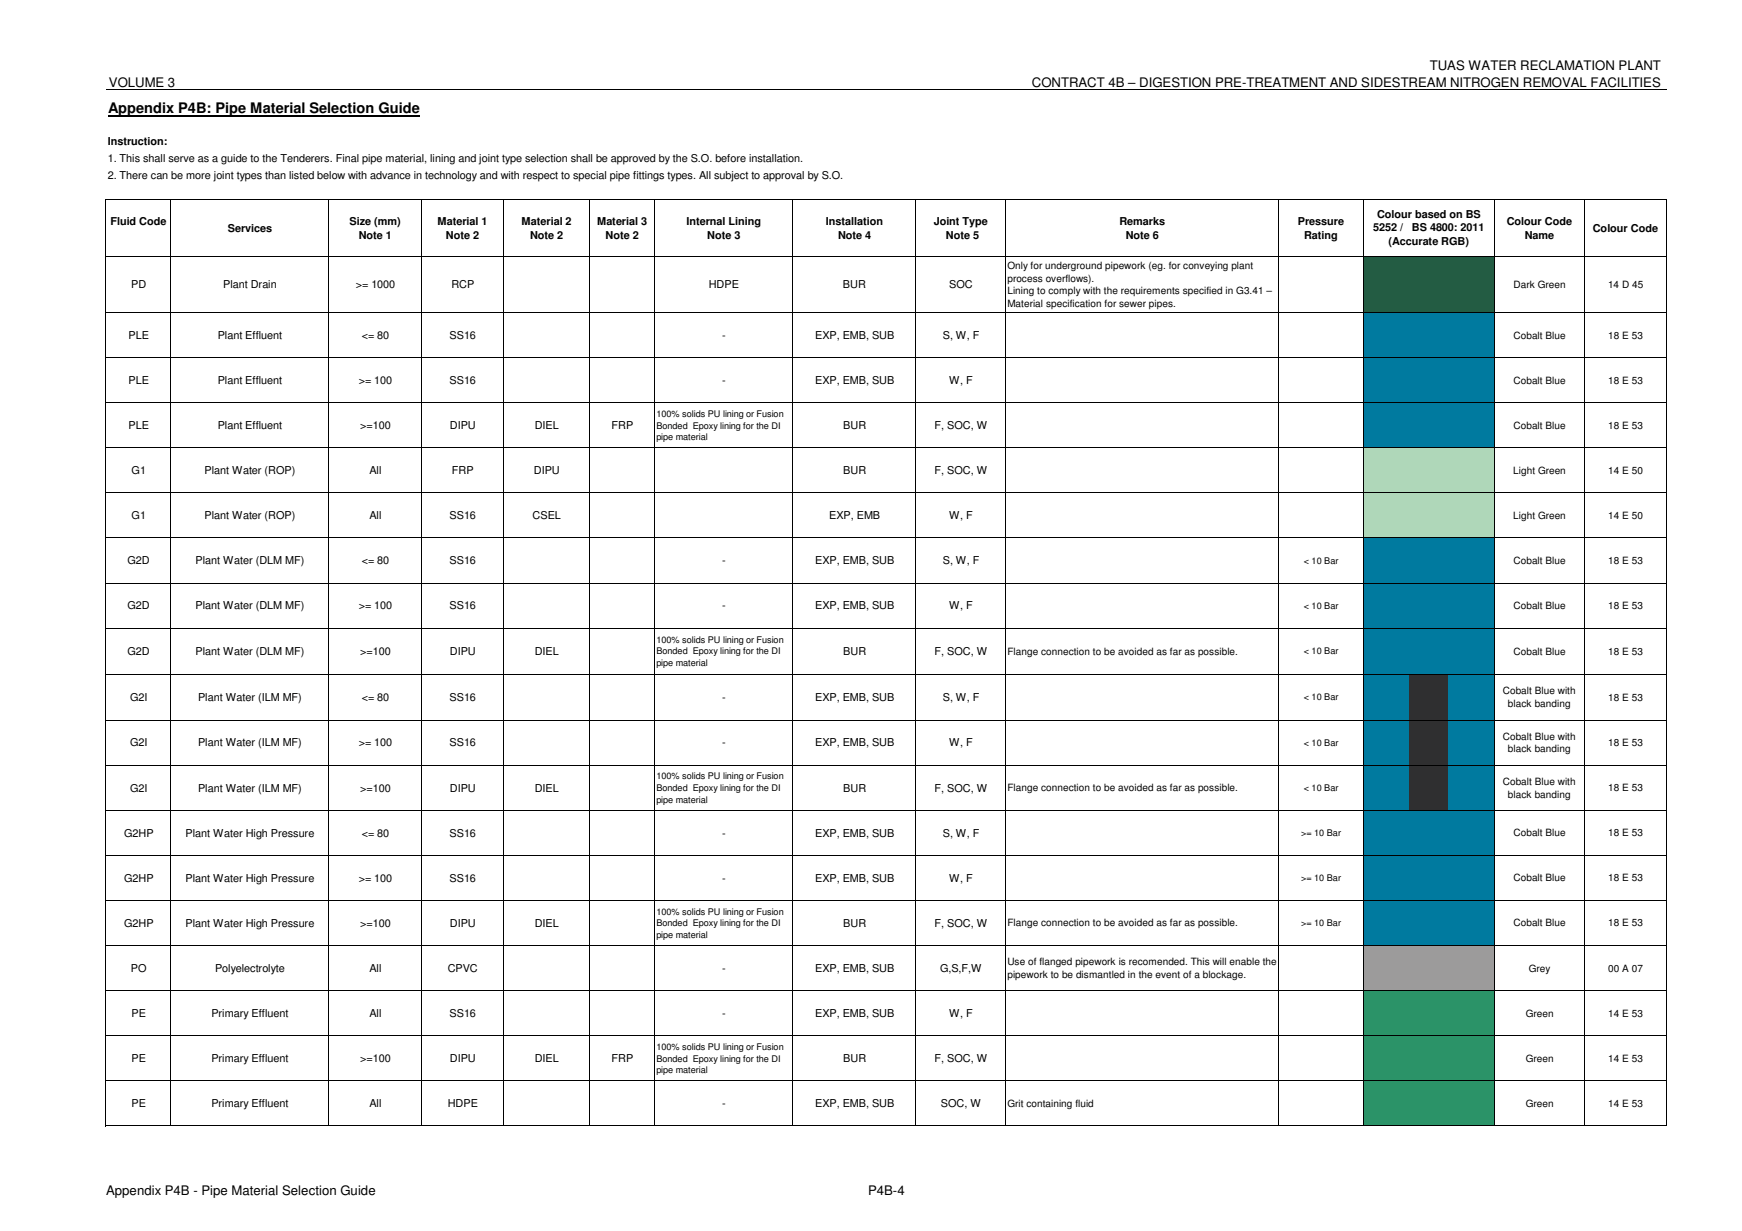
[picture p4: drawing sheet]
<svg xmlns="http://www.w3.org/2000/svg" width="420mm" height="297mm" viewBox="0 0 420 297" stroke-linecap="round" stroke-linejoin="round" font-family="sans-serif">
<defs><g id="words">
<text font-size="3.5" x="26.1" y="27.3">Appendix P4B: Pipe Material Selection Guide</text>
<g font-size="3.2">
<text x="344.9" y="16.8">TUAS WATER RECLAMATION PLANT .</text>
<text x="26.3" y="20.9">VOLUME 3</text>
<text x="248.9" y="20.9">CONTRACT 4B – DIGESTION PRE-TREATMENT AND SIDESTREAM NITROGEN REMOVAL FACILITIES .</text>
<text x="25.6" y="288.3">Appendix P4B - Pipe Material Selection Guide</text>
<text x="209.4" y="288.3">P4B-4</text>
</g>
<g font-size="2.6">
<text x="26" y="35.1">Instruction:</text>
<text x="26" y="39.2">1. This shall serve as a guide to the Tenderers. Final pipe material, lining and joint type selection shall be approved by the S.O. before installation.</text>
<text x="26" y="43.2">2. There can be more joint types than listed below with advance in technology and with respect to special pipe fittings types. All subject to approval by S.O.</text>
<text x="332.1" y="52.5">Colour based on BS</text>
<text x="26.6" y="54.3">Fluid Code</text>
<text x="55" y="56">Services</text>
<text x="84.3" y="54.3">Size (mm)</text>
<text x="86.5" y="57.6">Note 1</text>
<text x="105.5" y="54.3">Material 1</text>
<text x="107.6" y="57.6">Note 2</text>
<text x="125.8" y="54.3">Material 2</text>
<text x="127.8" y="57.6">Note 2</text>
<text x="144" y="54.3">Material 3</text>
<text x="146" y="57.6">Note 2</text>
<text x="165.6" y="54.3">Internal Lining</text>
<text x="170.6" y="57.6">Note 3</text>
<text x="199.2" y="54.3">Installation</text>
<text x="202.1" y="57.6">Note 4</text>
<text x="225.2" y="54.3">Joint Type</text>
<text x="228.1" y="57.6">Note 5</text>
<text x="270" y="54.3">Remarks</text>
<text x="271.5" y="57.6">Note 6</text>
<text x="313" y="54.3">Pressure</text>
<text x="314.5" y="57.6">Rating</text>
<text x="331.2" y="55.8">5252 /</text>
<text x="334.9" y="59.2">(Accurate RGB)</text>
<text x="340.6" y="55.8">BS 4800: 2011</text>
<text x="363.4" y="54.3">Colour Code</text>
<text x="367.7" y="57.6">Name</text>
<text x="384.2" y="56">Colour Code</text>
<text x="31.7" y="69.6">PD</text>
<text x="53.8" y="69.6">Plant Drain</text>
<text x="85.8" y="69.6">&gt;= 1000</text>
<text x="108.9" y="69.6">RCP</text>
<text x="170.9" y="69.6">HDPE</text>
<text x="203.3" y="69.6">BUR</text>
<text x="229" y="69.6">SOC</text>
<text x="31" y="81.8">PLE</text>
<text x="52.5" y="81.8">Plant Effluent</text>
<text x="87.2" y="81.8">&lt;= 80</text>
<text x="108.4" y="81.8">SS16</text>
<text x="174.2" y="81.8">-</text>
<text x="196.6" y="81.8">EXP, EMB, SUB</text>
<text x="227.4" y="81.8">S, W, F</text>
<text x="31" y="92.7">PLE</text>
<text x="52.5" y="92.7">Plant Effluent</text>
<text x="86.5" y="92.7">&gt;= 100</text>
<text x="108.4" y="92.7">SS16</text>
<text x="174.2" y="92.7">-</text>
<text x="196.6" y="92.7">EXP, EMB, SUB</text>
<text x="229" y="92.7">W, F</text>
<text x="31" y="103.5">PLE</text>
<text x="52.5" y="103.5">Plant Effluent</text>
<text x="86.9" y="103.5">&gt;=100</text>
<text x="108.5" y="103.5">DIPU</text>
<text x="129" y="103.5">DIEL</text>
<text x="147.5" y="103.5">FRP</text>
<text x="203.4" y="103.5">BUR</text>
<text x="225.4" y="103.5">F, SOC, W</text>
<text x="31.7" y="114.4">G1</text>
<text x="49.3" y="114.4">Plant Water (ROP)</text>
<text x="89.1" y="114.4">All</text>
<text x="109" y="114.4">FRP</text>
<text x="128.8" y="114.4">DIPU</text>
<text x="203.4" y="114.4">BUR</text>
<text x="225.4" y="114.4">F, SOC, W</text>
<text x="31.7" y="125.3">G1</text>
<text x="49.3" y="125.3">Plant Water (ROP)</text>
<text x="89.1" y="125.3">All</text>
<text x="108.4" y="125.3">SS16</text>
<text x="128.5" y="125.3">CSEL</text>
<text x="200" y="125.3">EXP, EMB</text>
<text x="229" y="125.3">W, F</text>
<text x="30.8" y="136.2">G2D</text>
<text x="47.2" y="136.2">Plant Water (DLM MF)</text>
<text x="87.2" y="136.2">&lt;= 80</text>
<text x="108.4" y="136.2">SS16</text>
<text x="174.2" y="136.2">-</text>
<text x="196.6" y="136.2">EXP, EMB, SUB</text>
<text x="227.4" y="136.2">S, W, F</text>
<text x="30.8" y="147.1">G2D</text>
<text x="47.2" y="147.1">Plant Water (DLM MF)</text>
<text x="86.5" y="147.1">&gt;= 100</text>
<text x="108.4" y="147.1">SS16</text>
<text x="174.2" y="147.1">-</text>
<text x="196.6" y="147.1">EXP, EMB, SUB</text>
<text x="229" y="147.1">W, F</text>
<text x="30.8" y="158.1">G2D</text>
<text x="47.2" y="158.1">Plant Water (DLM MF)</text>
<text x="86.9" y="158.1">&gt;=100</text>
<text x="108.5" y="158.1">DIPU</text>
<text x="129" y="158.1">DIEL</text>
<text x="203.4" y="158.1">BUR</text>
<text x="225.4" y="158.1">F, SOC, W</text>
<text x="31.4" y="169.2">G2I</text>
<text x="47.8" y="169.2">Plant Water (ILM MF)</text>
<text x="87.2" y="169.2">&lt;= 80</text>
<text x="108.4" y="169.2">SS16</text>
<text x="174.2" y="169.2">-</text>
<text x="196.6" y="169.2">EXP, EMB, SUB</text>
<text x="227.4" y="169.2">S, W, F</text>
<text x="31.4" y="180.1">G2I</text>
<text x="47.8" y="180.1">Plant Water (ILM MF)</text>
<text x="86.5" y="180.1">&gt;= 100</text>
<text x="108.4" y="180.1">SS16</text>
<text x="174.2" y="180.1">-</text>
<text x="196.6" y="180.1">EXP, EMB, SUB</text>
<text x="229" y="180.1">W, F</text>
<text x="31.4" y="191">G2I</text>
<text x="47.8" y="191">Plant Water (ILM MF)</text>
<text x="86.9" y="191">&gt;=100</text>
<text x="108.5" y="191">DIPU</text>
<text x="129" y="191">DIEL</text>
<text x="203.4" y="191">BUR</text>
<text x="225.4" y="191">F, SOC, W</text>
<text x="29.9" y="201.9">G2HP</text>
<text x="44.8" y="201.9">Plant Water High Pressure</text>
<text x="87.2" y="201.9">&lt;= 80</text>
<text x="108.4" y="201.9">SS16</text>
<text x="174.2" y="201.9">-</text>
<text x="196.6" y="201.9">EXP, EMB, SUB</text>
<text x="227.4" y="201.9">S, W, F</text>
<text x="29.9" y="212.8">G2HP</text>
<text x="44.8" y="212.8">Plant Water High Pressure</text>
<text x="86.5" y="212.8">&gt;= 100</text>
<text x="108.4" y="212.8">SS16</text>
<text x="174.2" y="212.8">-</text>
<text x="196.6" y="212.8">EXP, EMB, SUB</text>
<text x="229" y="212.8">W, F</text>
<text x="29.9" y="223.6">G2HP</text>
<text x="44.8" y="223.6">Plant Water High Pressure</text>
<text x="86.9" y="223.6">&gt;=100</text>
<text x="108.5" y="223.6">DIPU</text>
<text x="129" y="223.6">DIEL</text>
<text x="203.4" y="223.6">BUR</text>
<text x="225.4" y="223.6">F, SOC, W</text>
<text x="31.6" y="234.5">PO</text>
<text x="51.9" y="234.5">Polyelectrolyte</text>
<text x="89.1" y="234.5">All</text>
<text x="108" y="234.5">CPVC</text>
<text x="174.2" y="234.5">-</text>
<text x="196.6" y="234.5">EXP, EMB, SUB</text>
<text x="226.7" y="234.5">G,S,F,W</text>
<text x="31.7" y="245.4">PE</text>
<text x="51" y="245.4">Primary Effluent</text>
<text x="89.1" y="245.4">All</text>
<text x="108.4" y="245.4">SS16</text>
<text x="174.2" y="245.4">-</text>
<text x="196.6" y="245.4">EXP, EMB, SUB</text>
<text x="229" y="245.4">W, F</text>
<text x="31.7" y="256.3">PE</text>
<text x="51" y="256.3">Primary Effluent</text>
<text x="86.9" y="256.3">&gt;=100</text>
<text x="108.5" y="256.3">DIPU</text>
<text x="129" y="256.3">DIEL</text>
<text x="147.5" y="256.3">FRP</text>
<text x="203.4" y="256.3">BUR</text>
<text x="225.4" y="256.3">F, SOC, W</text>
<text x="31.7" y="267.2">PE</text>
<text x="51" y="267.2">Primary Effluent</text>
<text x="89.1" y="267.2">All</text>
<text x="108" y="267.2">HDPE</text>
<text x="174.2" y="267.2">-</text>
<text x="196.6" y="267.2">EXP, EMB, SUB</text>
<text x="226.9" y="267.2">SOC, W</text>
</g>
<g font-size="2.4">
<text x="243" y="64.9">Only for underground pipework (eg. for conveying plant</text>
<text x="243" y="67.9">process overflows).</text>
<text x="243" y="71">Lining to comply with the requirements specified in G3.41 –</text>
<text x="365.1" y="69.5">Dark Green</text>
<text x="387.8" y="69.5">14 D 45</text>
<text x="243" y="74">Material specification for sewer pipes.</text>
<text x="365.1" y="81.7">Cobalt Blue</text>
<text x="387.9" y="81.7">18 E 53</text>
<text x="365.1" y="92.6">Cobalt Blue</text>
<text x="387.9" y="92.6">18 E 53</text>
<text x="365.1" y="103.5">Cobalt Blue</text>
<text x="387.9" y="103.5">18 E 53</text>
<text x="365" y="114.3">Light Green</text>
<text x="387.9" y="114.3">14 E 50</text>
<text x="365" y="125.2">Light Green</text>
<text x="387.9" y="125.2">14 E 50</text>
<text x="365.1" y="136.1">Cobalt Blue</text>
<text x="387.9" y="136.1">18 E 53</text>
<text x="365.1" y="147">Cobalt Blue</text>
<text x="387.9" y="147">18 E 53</text>
<text x="243" y="158">Flange connection to be avoided as far as possible.</text>
<text x="365.1" y="158">Cobalt Blue</text>
<text x="387.9" y="158">18 E 53</text>
<text x="362.5" y="167.6">Cobalt Blue with</text>
<text x="363.7" y="170.6">black banding</text>
<text x="387.9" y="169.1">18 E 53</text>
<text x="362.5" y="178.5">Cobalt Blue with</text>
<text x="363.7" y="181.6">black banding</text>
<text x="387.9" y="180">18 E 53</text>
<text x="243" y="190.9">Flange connection to be avoided as far as possible.</text>
<text x="362.5" y="189.4">Cobalt Blue with</text>
<text x="387.9" y="190.9">18 E 53</text>
<text x="363.7" y="192.4">black banding</text>
<text x="365.1" y="201.8">Cobalt Blue</text>
<text x="387.9" y="201.8">18 E 53</text>
<text x="365.1" y="212.7">Cobalt Blue</text>
<text x="387.9" y="212.7">18 E 53</text>
<text x="243" y="223.6">Flange connection to be avoided as far as possible.</text>
<text x="365.1" y="223.6">Cobalt Blue</text>
<text x="387.9" y="223.6">18 E 53</text>
<text x="243" y="232.9">Use of flanged pipework is recomended. This will enable the</text>
<text x="243" y="236">pipework to be dismantled in the event of a blockage.</text>
<text x="368.8" y="234.4">Grey</text>
<text x="387.9" y="234.4">00 A 07</text>
<text x="368" y="245.3">Green</text>
<text x="387.9" y="245.3">14 E 53</text>
<text x="368" y="256.2">Green</text>
<text x="387.9" y="256.2">14 E 53</text>
<text x="243" y="267.1">Grit containing fluid</text>
<text x="368" y="267.1">Green</text>
<text x="387.9" y="267.1">14 E 53</text>
</g>
<g font-size="2.2">
<text x="158.3" y="100.6">100% solids PU lining or Fusion</text>
<text x="158.3" y="103.4">Bonded Epoxy lining for the DI</text>
<text x="158.3" y="106.3">pipe material</text>
<text x="314.5" y="136.1">&lt; 10 Bar</text>
<text x="314.5" y="146.9">&lt; 10 Bar</text>
<text x="158.3" y="155.1">100% solids PU lining or Fusion</text>
<text x="158.3" y="157.9">Bonded Epoxy lining for the DI</text>
<text x="158.3" y="160.7">pipe material</text>
<text x="314.5" y="157.9">&lt; 10 Bar</text>
<text x="314.5" y="169">&lt; 10 Bar</text>
<text x="314.5" y="180">&lt; 10 Bar</text>
<text x="158.3" y="188">100% solids PU lining or Fusion</text>
<text x="158.3" y="190.9">Bonded Epoxy lining for the DI</text>
<text x="314.5" y="190.9">&lt; 10 Bar</text>
<text x="158.3" y="193.7">pipe material</text>
<text x="313.8" y="201.8">&gt;= 10 Bar</text>
<text x="313.8" y="212.6">&gt;= 10 Bar</text>
<text x="158.3" y="220.7">100% solids PU lining or Fusion</text>
<text x="158.3" y="223.5">Bonded Epoxy lining for the DI</text>
<text x="158.3" y="226.4">pipe material</text>
<text x="313.8" y="223.5">&gt;= 10 Bar</text>
<text x="158.3" y="253.3">100% solids PU lining or Fusion</text>
<text x="158.3" y="256.2">Bonded Epoxy lining for the DI</text>
<text x="158.3" y="259">pipe material</text>
</g>
</g></defs>
<path d="M26.1 27.9h75.1" fill="none" stroke="#000" stroke-width=".38"/>
<g fill="none" stroke="#000" stroke-width=".24">
<path d="M25.5 21.7h376.4M25.5 48.1v13.7M25.6 48.2h376.4M41.2 48.3v13.5M79.3 48.3v13.5M101.6 48.3v13.5M121.5 48.3v13.5M142.1 48.3v13.5M157.9 48.3v13.5M191.2 48.3v13.5M220.9 48.3v13.5M242.5 48.3v13.5"/>
<path d="M308.4 48.3v13.5M328.8 48.3v13.6M360.4 48.3v13.6M382.1 48.3v13.5M401.9 48.3v13.5M328.9 61.8h31.6"/>
</g>
<g fill="#fff">
<path d="M25.6 61.9h15.7v13.5h-15.7z"/>
<path d="M41.2 61.9h38.1v13.5h-38.1z"/>
<path d="M79.3 61.9h249.5v13.5h-249.5z"/>
</g>
<path d="M328.7 61.9h31.8v13.5h-31.8z" fill="#235c43"/>
<g fill="#fff">
<path d="M360.4 61.9h21.7v13.5h-21.7z"/>
<path d="M382 61.9h19.9v13.5h-19.9z"/>
<path d="M25.6 75.4h15.7v32.7h-15.7z"/>
<path d="M41.2 75.4h38.1v32.7h-38.1z"/>
<path d="M79.3 75.4h249.5v32.7h-249.5z"/>
</g>
<path d="M328.7 75.4h31.8v32.7h-31.8z" fill="#007a9f"/>
<g fill="#fff">
<path d="M360.4 75.4h21.7v32.7h-21.7z"/>
<path d="M382 75.4h19.9v32.7h-19.9z"/>
<path d="M25.6 108h15.7v21.8h-15.7z"/>
<path d="M41.2 108h38.1v21.8h-38.1z"/>
<path d="M79.3 108h249.5v21.8h-249.5z"/>
</g>
<path d="M328.7 108h31.8v21.8h-31.8z" fill="#afd7b9"/>
<g fill="#fff">
<path d="M360.4 108h21.7v21.8h-21.7z"/>
<path d="M382 108h19.9v21.8h-19.9z"/>
<path d="M25.6 129.8h15.7v32.9h-15.7z"/>
<path d="M41.2 129.8h38.1v32.9h-38.1z"/>
<path d="M79.3 129.8h249.5v32.9h-249.5z"/>
</g>
<path d="M328.7 129.8h31.8v32.9h-31.8z" fill="#007a9f"/>
<g fill="#fff">
<path d="M360.4 129.8h21.7v32.9h-21.7z"/>
<path d="M382 129.8h19.9v32.9h-19.9z"/>
<path d="M25.6 162.6h15.7v32.9h-15.7z"/>
<path d="M41.2 162.6h38.1v32.9h-38.1z"/>
<path d="M79.3 162.6h249.5v32.9h-249.5z"/>
</g>
<path d="M328.7 162.6h11.4v32.9h-11.4z" fill="#007a9f"/>
<path d="M340 162.6h9.2v32.9h-9.2z" fill="#2f2f30"/>
<path d="M349.2 162.6h11.3v32.9h-11.3z" fill="#007a9f"/>
<g fill="#fff">
<path d="M360.4 162.6h21.7v32.9h-21.7z"/>
<path d="M382 162.6h19.9v32.9h-19.9z"/>
<path d="M25.6 195.5h15.7v32.7h-15.7z"/>
<path d="M41.2 195.5h38.1v32.7h-38.1z"/>
<path d="M79.3 195.5h249.5v32.7h-249.5z"/>
</g>
<path d="M328.7 195.5h31.8v32.7h-31.8z" fill="#007a9f"/>
<g fill="#fff">
<path d="M360.4 195.5h21.7v32.7h-21.7z"/>
<path d="M382 195.5h19.9v32.7h-19.9z"/>
<path d="M25.6 228.1h15.7v11h-15.7z"/>
<path d="M41.2 228.1h38.1v11h-38.1z"/>
<path d="M79.3 228.1h249.5v11h-249.5z"/>
</g>
<path d="M328.7 228.1h31.8v11h-31.8z" fill="#9c9b9b"/>
<g fill="#fff">
<path d="M360.4 228.1h21.7v11h-21.7z"/>
<path d="M382 228.1h19.9v11h-19.9z"/>
<path d="M25.6 239h15.7v32.7h-15.7z"/>
<path d="M41.2 239h38.1v32.7h-38.1z"/>
<path d="M79.3 239h249.5v32.7h-249.5z"/>
</g>
<path d="M328.7 239h31.8v32.7h-31.8z" fill="#2b9368"/>
<g fill="#fff">
<path d="M360.4 239h21.7v32.7h-21.7z"/>
<path d="M382 239h19.9v32.7h-19.9z"/>
</g>
<g fill="none" stroke="#000" stroke-width=".24">
<path d="M25.5 61.7v210.1M25.6 61.8h376.2M25.6 75.4h376.2M41.2 61.9v209.9M79.3 61.9v209.9M101.6 61.9v209.9M121.5 61.9v209.9M142.1 61.9v209.9M157.9 61.9v209.9M191.2 61.9v209.9M220.9 61.9v209.9M242.5 61.9v209.9"/>
<path d="M308.4 61.9v209.9M328.8 61.9v209.9M360.4 61.9v13.4M360.4 75.5v10.7M382.1 61.9v13.4M382.1 75.5v10.7M401.9 61.7v209.9M25.6 86.3h376.2M25.6 97.2h376.2M360.4 86.4v10.7M360.4 97.3v10.6M382.1 86.4v10.7"/>
<path d="M382.1 97.3v10.6M25.6 108.1h376.2M25.6 118.9h376.2M360.4 108.2v10.6M360.4 119v10.7M382.1 108.2v10.6M382.1 119v10.7M25.6 129.8h376.2M360.4 129.9v10.7M382.1 129.9v10.7M25.6 140.7h376.2M25.6 151.6h376.2"/>
<path d="M360.4 140.8v10.7M360.4 151.7v10.9M382.1 140.8v10.7M382.1 151.7v10.9M25.6 162.7h376.2M25.6 173.8h376.2M360.4 162.8v10.9M360.4 173.9v10.6M382.1 162.8v10.9M382.1 173.9v10.6M25.6 184.6h376.2M25.6 195.5h376.2"/>
<path d="M360.4 184.7v10.7M360.4 195.6v10.7M382.1 184.7v10.7M382.1 195.6v10.7M25.6 206.4h376.2M25.6 217.3h376.2M360.4 206.5v10.7M360.4 217.4v10.6M382.1 206.5v10.7M382.1 217.4v10.6M25.6 228.2h376.2M25.6 239h376.2"/>
<path d="M360.4 228.3v10.6M360.4 239.1v10.7M382.1 228.3v10.6M382.1 239.1v10.7M25.6 249.9h376.2M360.4 250v10.7M382.1 250v10.7M25.6 260.8h376.2M25.6 271.7h376.4M360.4 260.9v10.7M382.1 260.9v10.7"/>
</g>
<use href="#words"/>
</svg>
